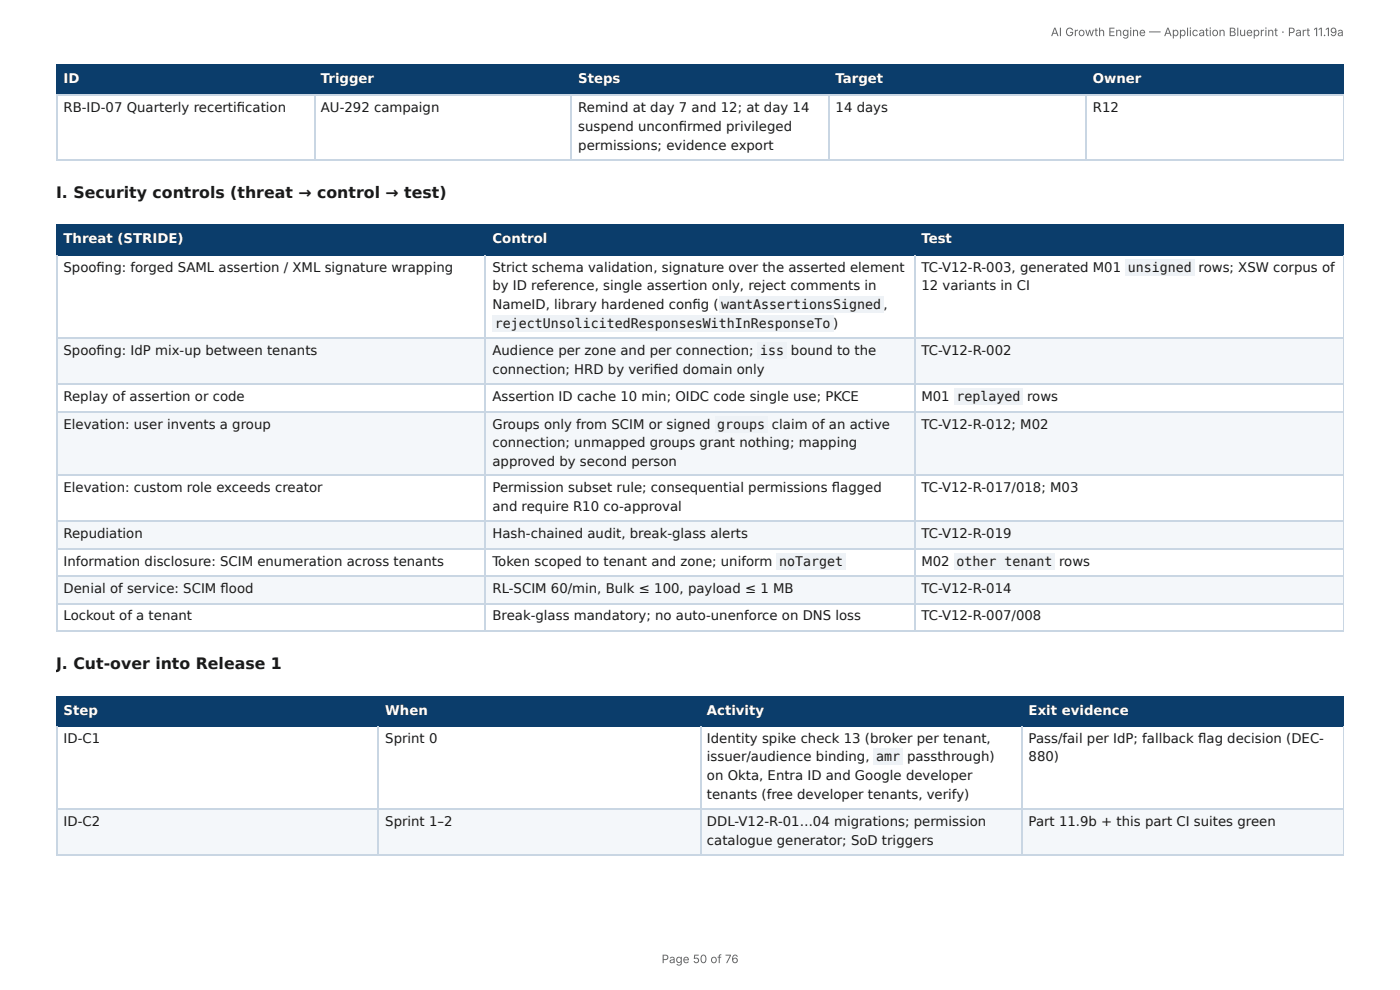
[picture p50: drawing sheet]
<svg xmlns="http://www.w3.org/2000/svg" width="297mm" height="210mm" viewBox="0 0 297 210" stroke-linecap="round" stroke-linejoin="round" font-family="sans-serif">
<defs><g id="words">
<g font-size="3.3" fill="#1a1a1a">
<text x="11.9" y="42.1">I. Security controls (threat → control → test)</text>
<text x="11.9" y="142.1">J. Cut-over into Release 1</text>
</g>
<g font-size="2.8" fill="#fff">
<text x="13.5" y="17.7">ID</text>
<text x="68.2" y="17.7">Trigger</text>
<text x="122.8" y="17.7">Steps</text>
<text x="177.5" y="17.7">Target</text>
<text x="232.1" y="17.7">Owner</text>
<text x="13.5" y="51.6">Threat (STRIDE)</text>
<text x="104.6" y="51.6">Control</text>
<text x="195.7" y="51.6">Test</text>
<text x="13.5" y="151.9">Step</text>
<text x="81.8" y="151.9">When</text>
<text x="150.2" y="151.9">Activity</text>
<text x="218.5" y="151.9">Exit evidence</text>
</g>
<g font-size="2.8" fill="#1a1a1a">
<text x="13.5" y="23.8">RB-ID-07 Quarterly recertifi cation</text>
<text x="68.2" y="23.8">AU-292 campaign</text>
<text x="122.8" y="23.8">Remind at day 7 and 12; at day 14</text>
<text x="177.5" y="23.8">14 days</text>
<text x="232.1" y="23.8">R12</text>
<text x="122.8" y="27.8">suspend unconfi rmed privileged</text>
<text x="122.8" y="31.8">permissions; evidence export</text>
<text x="13.5" y="57.7">Spoofi ng: forged SAML assertion / XML signature wrapping</text>
<text x="104.6" y="57.7">Strict schema validation, signature over the asserted element</text>
<text x="195.7" y="57.7">TC-V12-R-003, generated M01</text>
<text x="239.6" y="57.7">unsigned</text>
<text x="254.6" y="57.7">rows; XSW corpus of</text>
<text x="104.6" y="61.6">by ID reference, single assertion only, reject comments in</text>
<text x="104.6" y="65.6">NameID, library hardened confi g (</text>
<text x="153.2" y="65.6">wantAssertionsSigned</text>
<text x="187.7" y="65.6">,</text>
<text x="195.7" y="61.6">12 variants in CI</text>
<text x="105.1" y="69.6">rejectUnsolicitedResponsesWithInResponseTo )</text>
<text x="13.5" y="75.4">Spoofi ng: IdP mix-up between tenants</text>
<text x="104.6" y="75.4">Audience per zone and per connection;</text>
<text x="161.5" y="75.4">iss</text>
<text x="168" y="75.4">bound to the</text>
<text x="195.7" y="75.4">TC-V12-R-002</text>
<text x="104.6" y="79.4">connection; HRD by verifi ed domain only</text>
<text x="13.5" y="85.2">Replay of assertion or code</text>
<text x="104.6" y="85.2">Assertion ID cache 10 min; OIDC code single use; PKCE</text>
<text x="195.7" y="85.2">M01</text>
<text x="203.2" y="85.2">replayed</text>
<text x="218.2" y="85.2">rows</text>
<text x="13.5" y="91">Elevation: user invents a group</text>
<text x="104.6" y="91">Groups only from SCIM or signed</text>
<text x="104.6" y="95">connection; unmapped groups grant nothing; mapping</text>
<text x="152.3" y="91">groups</text>
<text x="164" y="91">claim of an active</text>
<text x="195.7" y="91">TC-V12-R-012; M02</text>
<text x="104.6" y="99">approved by second person</text>
<text x="13.5" y="104.5">Elevation: custom role exceeds creator</text>
<text x="104.6" y="104.5">Permission subset rule; consequential permissions fl agged</text>
<text x="195.7" y="104.5">TC-V12-R-017/018; M03</text>
<text x="104.6" y="108.5">and require R10 co-approval</text>
<text x="13.5" y="114.3">Repudiation</text>
<text x="104.6" y="114.3">Hash-chained audit, break-glass alerts</text>
<text x="195.7" y="114.3">TC-V12-R-019</text>
<text x="13.5" y="120.1">Information disclosure: SCIM enumeration across tenants</text>
<text x="13.5" y="125.9">Denial of service: SCIM fl ood</text>
<text x="104.6" y="120.1">Token scoped to tenant and zone; uniform</text>
<text x="104.6" y="125.9">RL-SCIM 60/min, Bulk ≤ 100, payload ≤ 1 MB</text>
<text x="165.5" y="120.1">noTarget</text>
<text x="195.7" y="120.1">M02</text>
<text x="195.7" y="125.9">TC-V12-R-014</text>
<text x="203.2" y="120.1">other tenant</text>
<text x="224.9" y="120.1">rows</text>
<text x="13.5" y="131.8">Lockout of a tenant</text>
<text x="104.6" y="131.8">Break-glass mandatory; no auto-unenforce on DNS loss</text>
<text x="195.7" y="131.8">TC-V12-R-007/008</text>
<text x="13.5" y="157.7">ID-C1</text>
<text x="81.8" y="157.7">Sprint 0</text>
<text x="150.2" y="157.7">Identity spike check 13 (broker per tenant,</text>
<text x="150.2" y="161.7">issuer/audience binding,</text>
<text x="186.1" y="161.7">amr</text>
<text x="192.6" y="161.7">passthrough)</text>
<text x="218.5" y="157.7">Pass/fail per IdP; fallback fl ag decision (DEC-</text>
<text x="218.5" y="161.7">880)</text>
<text x="150.2" y="165.6">on Okta, Entra ID and Google developer</text>
<text x="150.2" y="169.6">tenants (free developer tenants, verify)</text>
<text x="13.5" y="175.4">ID-C2</text>
<text x="81.8" y="175.4">Sprint 1–2</text>
<text x="150.2" y="175.4">DDL-V12-R-01…04 migrations; permission</text>
<text x="150.2" y="179.4">catalogue generator; SoD triggers</text>
<text x="218.5" y="175.4">Part 11.9b + this part CI suites green</text>
</g>
<g font-size="2.5" fill="#666">
<text x="223.2" y="7.7">AI Growth Engine — Application Blueprint · Part 11.19a</text>
<text x="140.5" y="204.5">Page 50 of 76</text>
</g>
</g></defs>
<g fill="#0b3d6b">
<path d="M12.2 14h54.5v6.1h-54.5z"/>
<path d="M66.7 14h54.7v6.1h-54.7z"/>
<path d="M121.4 14h54.5v6.1h-54.5z"/>
<path d="M175.9 14h54.8v6.1h-54.8z"/>
<path d="M230.7 14h54.7v6.1h-54.7z"/>
</g>
<path d="M11.9 13.9h273.5M12 13.8v6.6M66.8 13.8v6.6M121.3 13.8v6.6M176.1 13.8v6.6M230.6 13.8v6.6M11.9 20.2h273.5" fill="none" stroke="#0b3d6b" stroke-width=".26"/>
<path d="M285.3 13.8v6.6" fill="none" stroke="#0b3d6b" stroke-width=".21"/>
<path d="M11.9 20.2h273.5M11.9 34h273.5M12 20.4v13.7M66.8 20.4v13.7M121.3 20.4v13.7M176.1 20.4v13.7M230.6 20.4v13.7" fill="none" stroke="#c9d6e3" stroke-width=".26"/>
<path d="M285.3 20.4v13.7" fill="none" stroke="#c9d6e3" stroke-width=".21"/>
<g fill="#0b3d6b">
<path d="M12.2 47.9h91v6.3h-91z"/>
<path d="M103.2 47.9h91v6.3h-91z"/>
<path d="M194.2 47.9h91.2v6.3h-91.2z"/>
</g>
<g fill="#f4f7fa">
<path d="M12.2 71.7h91v9.8h-91z"/>
<path d="M103.2 71.7h91v9.8h-91z"/>
<path d="M194.2 71.7h91.2v9.8h-91.2z"/>
<path d="M12.2 87.3h91v13.8h-91z"/>
<path d="M103.2 87.3h91v13.8h-91z"/>
<path d="M194.2 87.3h91.2v13.8h-91.2z"/>
<path d="M12.2 110.9h91v5.8h-91z"/>
<path d="M103.2 110.9h91v5.8h-91z"/>
<path d="M194.2 110.9h91.2v5.8h-91.2z"/>
<path d="M12.2 122.5h91v5.8h-91z"/>
<path d="M103.2 122.5h91v5.8h-91z"/>
<path d="M194.2 122.5h91.2v5.8h-91.2z"/>
</g>
<path d="M11.9 47.8h273.5M11.9 54.1h273.5M12 47.6v6.6M103.1 47.6v6.6M194.3 47.6v6.6" fill="none" stroke="#0b3d6b" stroke-width=".26"/>
<path d="M285.3 47.6v6.6" fill="none" stroke="#0b3d6b" stroke-width=".21"/>
<path d="M12 54.2v79.9M103.1 54.2v79.9M194.3 54.2v79.9M11.9 71.8h273.5M11.9 81.6h273.5M11.9 87.4h273.5M11.9 100.9h273.5M11.9 110.7h273.5M11.9 116.5h273.5M11.9 122.4h273.5M11.9 128.2h273.5M11.9 134h273.5" fill="none" stroke="#c9d6e3" stroke-width=".26"/>
<path d="M285.3 54.2v79.9" fill="none" stroke="#c9d6e3" stroke-width=".21"/>
<g fill="#0b3d6b">
<path d="M12.2 147.9h68.2v6.4h-68.2z"/>
<path d="M80.4 147.9h68.3v6.4h-68.3z"/>
<path d="M148.7 147.9h68.3v6.4h-68.3z"/>
<path d="M217 147.9h68.4v6.4h-68.4z"/>
</g>
<g fill="#f4f7fa">
<path d="M12.2 172h68.2v9.8h-68.2z"/>
<path d="M80.4 172h68.3v9.8h-68.3z"/>
<path d="M148.7 172h68.3v9.8h-68.3z"/>
<path d="M217 172h68.4v9.8h-68.4z"/>
</g>
<path d="M11.9 148h273.5M11.9 154.1h273.5M12 147.9v6.4M80.3 147.9v6.4M148.8 147.9v6.4M217.1 147.9v6.4" fill="none" stroke="#0b3d6b" stroke-width=".26"/>
<path d="M285.3 147.9v6.4" fill="none" stroke="#0b3d6b" stroke-width=".21"/>
<path d="M12 154.3v27.5M80.3 154.3v27.5M148.8 154.3v27.5M217.1 154.3v27.5M11.9 171.8h273.5M11.9 181.6h273.5" fill="none" stroke="#c9d6e3" stroke-width=".26"/>
<path d="M285.3 154.3v27.5" fill="none" stroke="#c9d6e3" stroke-width=".21"/>
<g fill="#eef2f6">
<path d="M152.7 63h34.9v3.4h-34.9z"/>
<path d="M104.5 66.9h72.5v3.5h-72.5z"/>
<path d="M238.9 55h14.8v3.5h-14.8z"/>
<path d="M160.9 72.8h6.3v3.4h-6.3z"/>
<path d="M202.7 82.6h14.5v3.4h-14.5z"/>
<path d="M151.9 88.4h11.1v3.4h-11.1z"/>
<path d="M164.8 117.5h14.9v3.4h-14.9z"/>
<path d="M202.7 117.5h21.4v3.4h-21.4z"/>
<path d="M185.5 159h6.3v3.5h-6.3z"/>
</g>
<use href="#words"/>
</svg>
